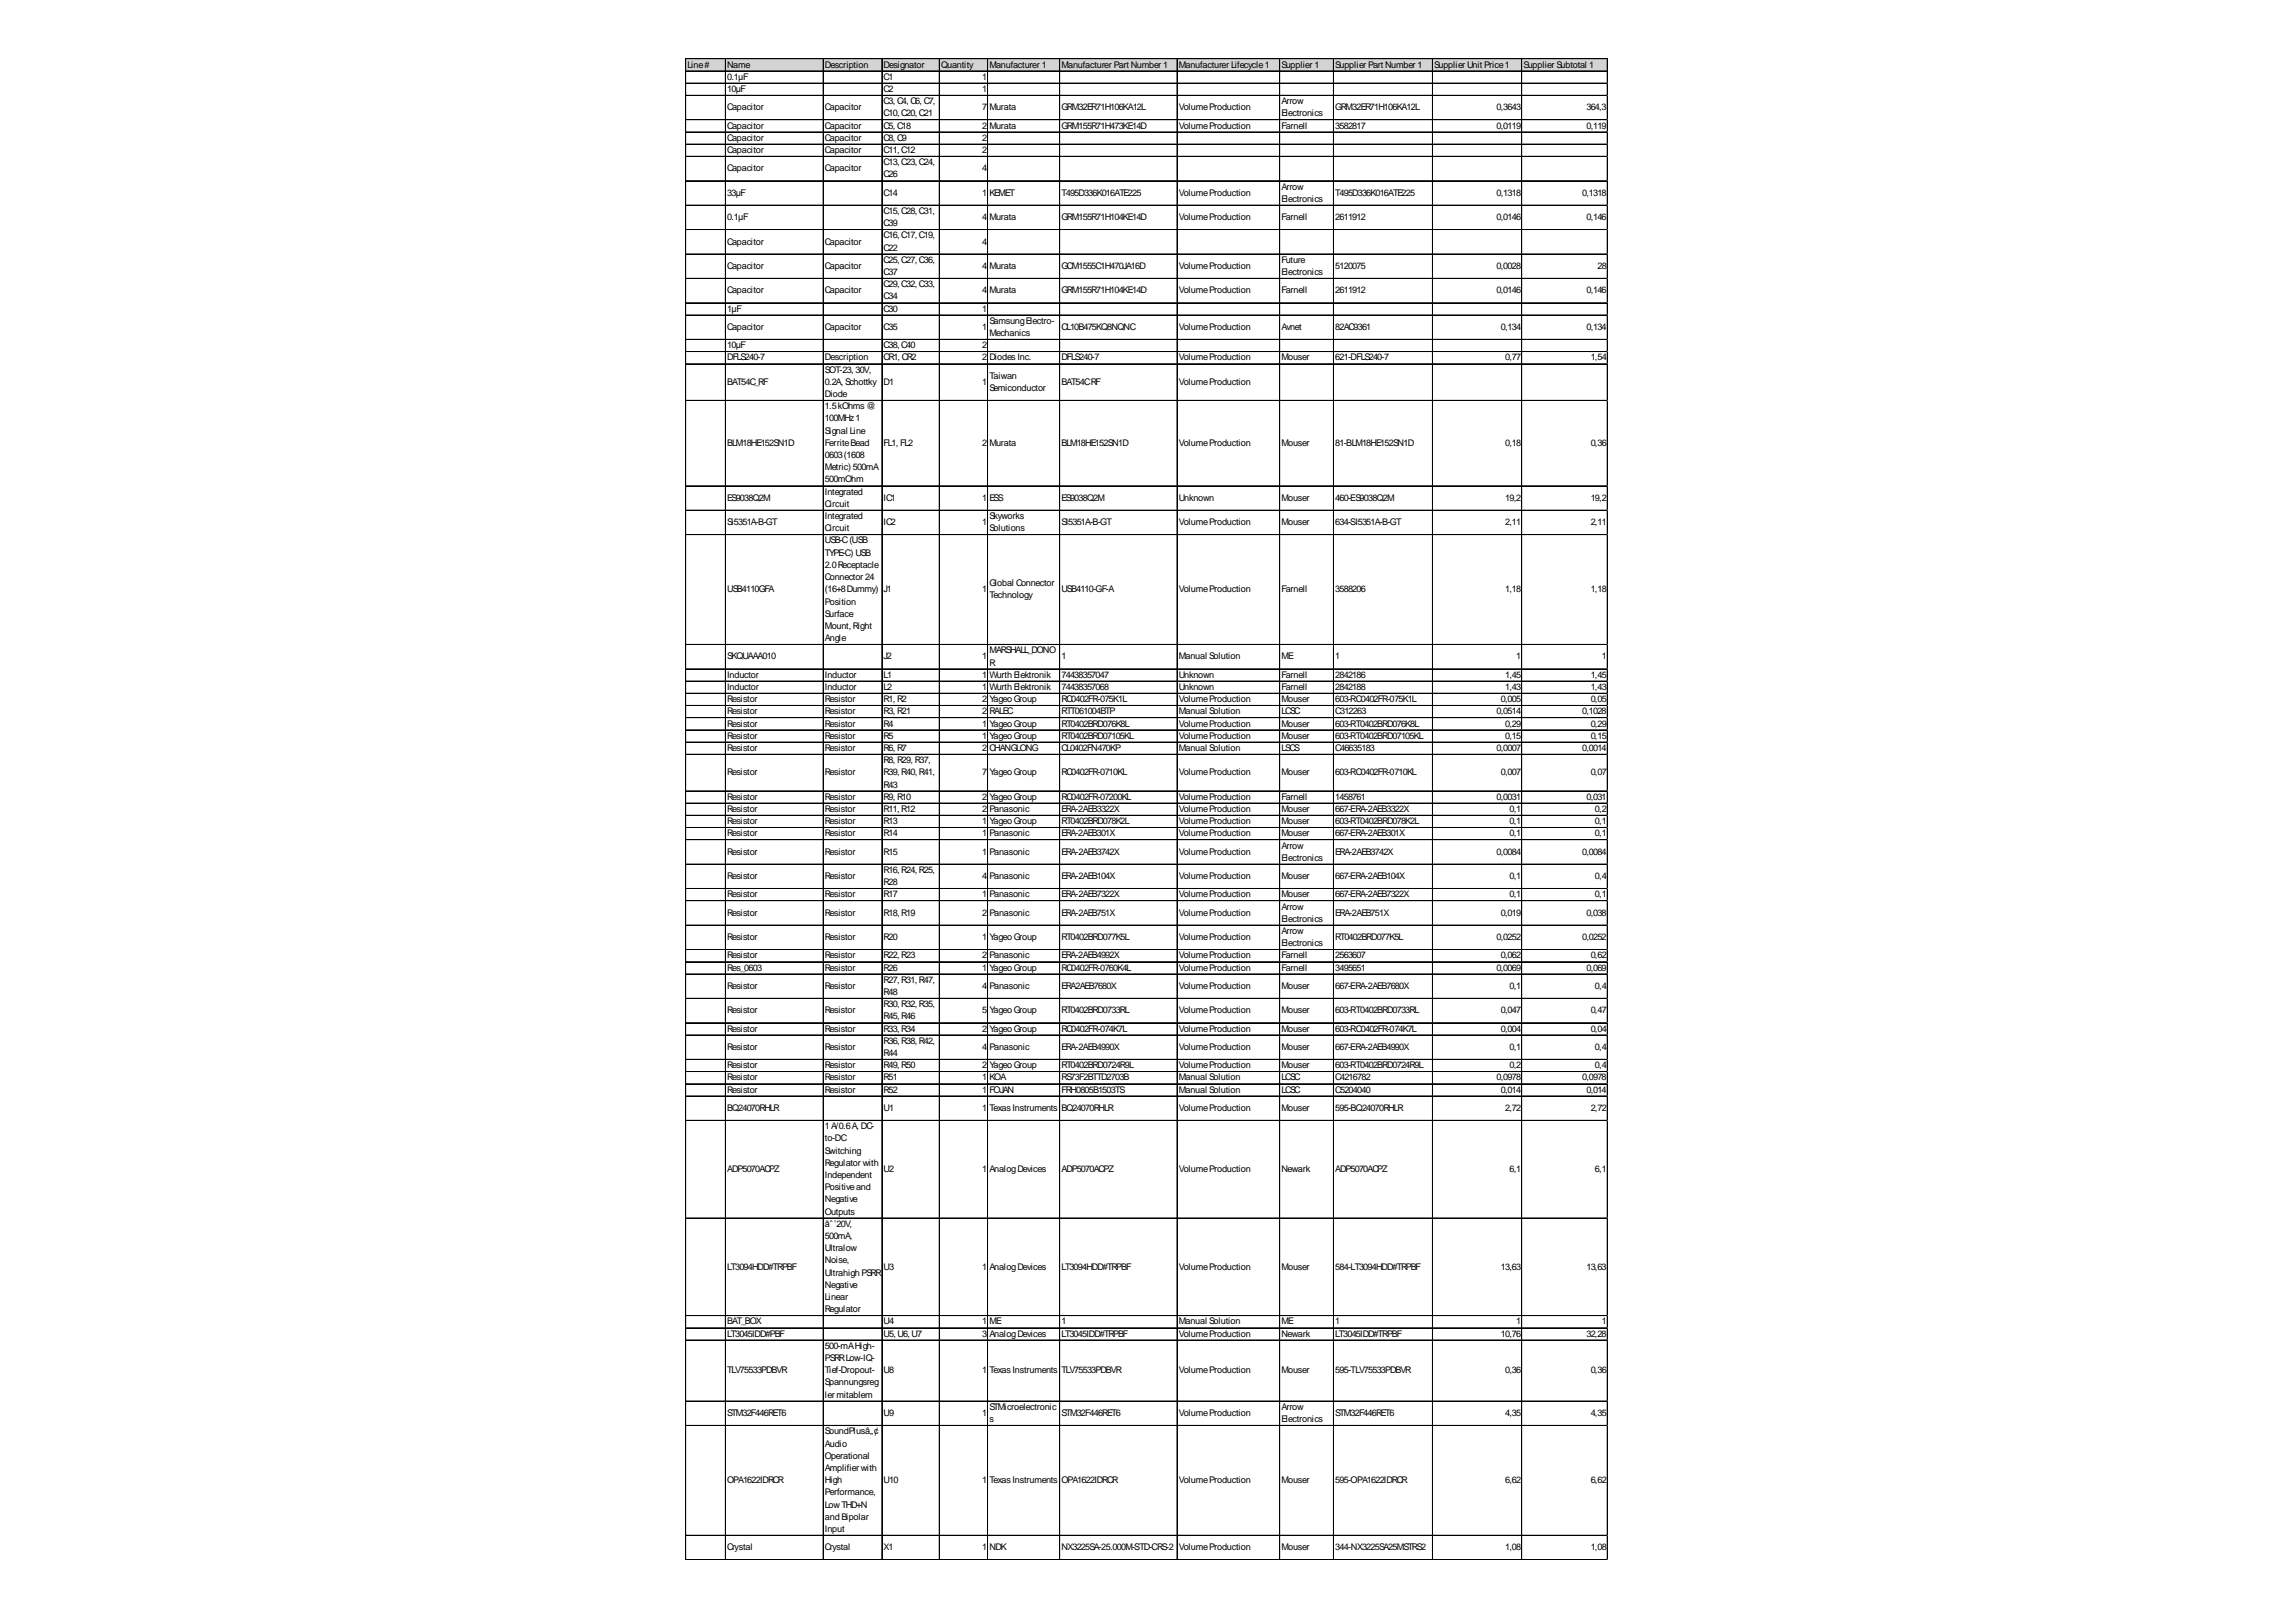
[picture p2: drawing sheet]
<svg xmlns="http://www.w3.org/2000/svg" width="297mm" height="210mm" viewBox="0 0 297 210" stroke-linecap="round" stroke-linejoin="round" font-family="sans-serif">
<defs><g id="words">
<g font-size="1.2">
<text x="88.9" y="8.7">Line#</text>
<text x="94.1" y="8.7">Name</text>
<text x="94.1" y="10.3">0.1μF</text>
<text x="94.1" y="11.9">10μF</text>
<text x="106.7" y="8.7">Description</text>
<text x="114.3" y="8.7">Designator</text>
<text x="114.3" y="10.3">C1</text>
<text x="114.3" y="11.9">C2</text>
<text x="121.8" y="8.7">Quantity</text>
<text x="127" y="10.3">1</text>
<text x="127" y="11.9">1</text>
<text x="128" y="8.7">Manufacturer 1</text>
<text x="137.3" y="8.7">Manufacturer Part Number 1</text>
<text x="152.5" y="8.7">Manufacturer Lifecycle1</text>
<text x="165.8" y="8.7">Supplier 1</text>
<text x="172.7" y="8.7">Supplier Part Number 1</text>
<text x="185.6" y="8.7">Supplier Unit Price1</text>
<text x="197.1" y="8.7">Supplier Subtotal 1</text>
<text x="94.1" y="14.3">Capacitor</text>
<text x="94.1" y="16.6">Capacitor</text>
<text x="106.7" y="14.3">Capacitor</text>
<text x="106.7" y="16.6">Capacitor</text>
<text x="114.3" y="13.5">C3, C4, C6, C7,</text>
<text x="114.3" y="15.1">C10, C20, C21</text>
<text x="114.3" y="16.6">C5, C18</text>
<text x="127" y="14.3">7</text>
<text x="127" y="16.6">2</text>
<text x="128" y="14.3">Murata</text>
<text x="128" y="16.6">Murata</text>
<text x="137.3" y="14.3">GRM32ER71H106KA12L</text>
<text x="137.3" y="16.6">GRM155R71H473KE14D</text>
<text x="152.5" y="14.3">VolumeProduction</text>
<text x="152.5" y="16.6">VolumeProduction</text>
<text x="165.8" y="13.5">Arrow</text>
<text x="165.8" y="15.1">Electronics</text>
<text x="165.8" y="16.6">Farnell</text>
<text x="172.7" y="14.3">GRM32ER71H106KA12L</text>
<text x="172.7" y="16.6">3582817</text>
<text x="193.6" y="14.3">0,3643</text>
<text x="193.6" y="16.6">0,0119</text>
<text x="205.2" y="14.3">364,3</text>
<text x="205.2" y="16.6">0,119</text>
<text x="94.1" y="18.2">Capacitor</text>
<text x="94.1" y="19.8">Capacitor</text>
<text x="94.1" y="22.2">Capacitor</text>
<text x="106.7" y="18.2">Capacitor</text>
<text x="106.7" y="19.8">Capacitor</text>
<text x="106.7" y="22.2">Capacitor</text>
<text x="114.3" y="18.2">C8, C9</text>
<text x="114.3" y="19.8">C11, C12</text>
<text x="114.3" y="21.4">C13, C23, C24,</text>
<text x="114.3" y="23">C26</text>
<text x="127" y="18.2">2</text>
<text x="127" y="19.8">2</text>
<text x="127" y="22.2">4</text>
<text x="94.1" y="25.3">33μF</text>
<text x="94.1" y="28.5">0.1μF</text>
<text x="114.3" y="25.3">C14</text>
<text x="114.3" y="27.7">C15, C28, C31,</text>
<text x="114.3" y="29.3">C39</text>
<text x="127" y="25.3">1</text>
<text x="127" y="28.5">4</text>
<text x="128" y="25.3">KEMET</text>
<text x="128" y="28.5">Murata</text>
<text x="137.3" y="25.3">T495D336K016ATE225</text>
<text x="137.3" y="28.5">GRM155R71H104KE14D</text>
<text x="152.5" y="25.3">VolumeProduction</text>
<text x="152.5" y="28.5">VolumeProduction</text>
<text x="165.8" y="24.5">Arrow</text>
<text x="165.8" y="26.1">Electronics</text>
<text x="165.8" y="28.5">Farnell</text>
<text x="172.7" y="25.3">T495D336K016ATE225</text>
<text x="172.7" y="28.5">2611912</text>
<text x="193.6" y="25.3">0,1318</text>
<text x="193.6" y="28.5">0,0146</text>
<text x="204.7" y="25.3">0,1318</text>
<text x="205.2" y="28.5">0,146</text>
<text x="94.1" y="31.6">Capacitor</text>
<text x="94.1" y="34.8">Capacitor</text>
<text x="106.7" y="31.6">Capacitor</text>
<text x="106.7" y="34.8">Capacitor</text>
<text x="114.3" y="30.9">C16, C17, C19,</text>
<text x="114.3" y="32.4">C22</text>
<text x="114.3" y="34">C25, C27, C36,</text>
<text x="114.3" y="35.6">C37</text>
<text x="127" y="31.6">4</text>
<text x="127" y="34.8">4</text>
<text x="128" y="34.8">Murata</text>
<text x="137.3" y="34.8">GCM1555C1H470JA16D</text>
<text x="152.5" y="34.8">VolumeProduction</text>
<text x="165.8" y="34">Future</text>
<text x="165.8" y="35.6">Electronics</text>
<text x="172.7" y="34.8">5120075</text>
<text x="193.6" y="34.8">0,0028</text>
<text x="206.7" y="34.8">28</text>
<text x="94.1" y="38">Capacitor</text>
<text x="94.1" y="40.3">1μF</text>
<text x="106.7" y="38">Capacitor</text>
<text x="114.3" y="37.2">C29, C32, C33,</text>
<text x="114.3" y="38.7">C34</text>
<text x="114.3" y="40.3">C30</text>
<text x="127" y="38">4</text>
<text x="127" y="40.3">1</text>
<text x="128" y="38">Murata</text>
<text x="128" y="41.9">SamsungElectro-</text>
<text x="137.3" y="38">GRM155R71H104KE14D</text>
<text x="152.5" y="38">VolumeProduction</text>
<text x="165.8" y="38">Farnell</text>
<text x="172.7" y="38">2611912</text>
<text x="193.6" y="38">0,0146</text>
<text x="205.2" y="38">0,146</text>
<text x="94.1" y="42.7">Capacitor</text>
<text x="94.1" y="45.1">10μF</text>
<text x="94.1" y="46.6">DFLS240-7</text>
<text x="106.7" y="42.7">Capacitor</text>
<text x="106.7" y="46.6">Description</text>
<text x="114.3" y="42.7">C35</text>
<text x="114.3" y="45.1">C38, C40</text>
<text x="114.3" y="46.6">CR1, CR2</text>
<text x="127" y="42.7">1</text>
<text x="127" y="45.1">2</text>
<text x="127" y="46.6">2</text>
<text x="128" y="43.5">Mechanics</text>
<text x="128" y="46.6">DiodesInc.</text>
<text x="137.3" y="42.7">CL10B475KQ8NQNC</text>
<text x="137.3" y="46.6">DFLS240-7</text>
<text x="152.5" y="42.7">VolumeProduction</text>
<text x="152.5" y="46.6">VolumeProduction</text>
<text x="165.8" y="42.7">Avnet</text>
<text x="165.8" y="46.6">Mouser</text>
<text x="172.7" y="42.7">82AC9361</text>
<text x="172.7" y="46.6">621-DFLS240-7</text>
<text x="194.2" y="42.7">0,134</text>
<text x="194.7" y="46.6">0,77</text>
<text x="205.2" y="42.7">0,134</text>
<text x="205.8" y="46.6">1,54</text>
<text x="94.1" y="49.8">BAT54C_RF</text>
<text x="106.7" y="48.2">SOT-23, 30V,</text>
<text x="106.7" y="49.8">0.2A, Schottky</text>
<text x="106.7" y="51.4">Diode</text>
<text x="106.7" y="53">1.5kOhms@</text>
<text x="114.3" y="49.8">D1</text>
<text x="127" y="49.8">1</text>
<text x="128" y="49">Taiwan</text>
<text x="128" y="50.6">Semiconductor</text>
<text x="137.3" y="49.8">BAT54CRF</text>
<text x="152.5" y="49.8">VolumeProduction</text>
<text x="94.1" y="57.7">BLM18HE152SN1D</text>
<text x="106.7" y="54.5">100MHz1</text>
<text x="106.7" y="56.1">Signal Line</text>
<text x="106.7" y="57.7">FerriteBead</text>
<text x="106.7" y="59.3">0603(1608</text>
<text x="114.3" y="57.7">FL1, FL2</text>
<text x="127" y="57.7">2</text>
<text x="128" y="57.7">Murata</text>
<text x="137.3" y="57.7">BLM18HE152SN1D</text>
<text x="152.5" y="57.7">VolumeProduction</text>
<text x="165.8" y="57.7">Mouser</text>
<text x="172.7" y="57.7">81-BLM18HE152SN1D</text>
<text x="194.7" y="57.7">0,18</text>
<text x="205.8" y="57.7">0,36</text>
<text x="94.1" y="64.8">ES9038Q2M</text>
<text x="106.7" y="60.9">Metric) 500mA</text>
<text x="106.7" y="62.4">500mOhm</text>
<text x="106.7" y="64">Integrated</text>
<text x="106.7" y="65.6">Circuit</text>
<text x="114.3" y="64.8">IC1</text>
<text x="127" y="64.8">1</text>
<text x="128" y="64.8">ESS</text>
<text x="137.3" y="64.8">ES9038Q2M</text>
<text x="152.5" y="64.8">Unknown</text>
<text x="165.8" y="64.8">Mouser</text>
<text x="172.7" y="64.8">460-ES9038Q2M</text>
<text x="194.7" y="64.8">19,2</text>
<text x="205.8" y="64.8">19,2</text>
<text x="94.1" y="68">Si5351A-B-GT</text>
<text x="106.7" y="67.2">Integrated</text>
<text x="106.7" y="68.8">Circuit</text>
<text x="106.7" y="70.3">USB-C(USB</text>
<text x="106.7" y="71.9">TYPE-C) USB</text>
<text x="114.3" y="68">IC2</text>
<text x="127" y="68">1</text>
<text x="128" y="67.2">Skyworks</text>
<text x="128" y="68.8">Solutions</text>
<text x="137.3" y="68">SI5351A-B-GT</text>
<text x="152.5" y="68">VolumeProduction</text>
<text x="165.8" y="68">Mouser</text>
<text x="172.7" y="68">634-SI5351A-B-GT</text>
<text x="194.7" y="68">2,11</text>
<text x="205.8" y="68">2,11</text>
<text x="94.1" y="76.6">USB4110GFA</text>
<text x="106.7" y="73.5">2.0Receptacle</text>
<text x="106.7" y="75.1">Connector 24</text>
<text x="106.7" y="76.6">(16+8Dummy)</text>
<text x="114.3" y="76.6">J1</text>
<text x="127" y="76.6">1</text>
<text x="128" y="75.9">Global Connector</text>
<text x="128" y="77.4">Technology</text>
<text x="137.3" y="76.6">USB4110-GF-A</text>
<text x="152.5" y="76.6">VolumeProduction</text>
<text x="165.8" y="76.6">Farnell</text>
<text x="172.7" y="76.6">3588206</text>
<text x="194.7" y="76.6">1,18</text>
<text x="205.8" y="76.6">1,18</text>
<text x="106.7" y="78.2">Position</text>
<text x="106.7" y="79.8">Surface</text>
<text x="106.7" y="81.4">Mount, Right</text>
<text x="106.7" y="83">Angle</text>
<text x="94.1" y="85.3">SKQUAAA010</text>
<text x="94.1" y="87.7">Inductor</text>
<text x="94.1" y="89.3">Inductor</text>
<text x="106.7" y="87.7">Inductor</text>
<text x="106.7" y="89.3">Inductor</text>
<text x="114.3" y="85.3">J2</text>
<text x="114.3" y="87.7">L1</text>
<text x="114.3" y="89.3">L2</text>
<text x="127" y="85.3">1</text>
<text x="127" y="87.7">1</text>
<text x="127" y="89.3">1</text>
<text x="128" y="84.5">MARSHALL_DONO</text>
<text x="128" y="86.1">R</text>
<text x="128" y="87.7">Wurth Elektronik</text>
<text x="128" y="89.3">Wurth Elektronik</text>
<text x="137.3" y="85.3">1</text>
<text x="137.3" y="87.7">74438357047</text>
<text x="137.3" y="89.3">74438357068</text>
<text x="152.5" y="85.3">Manual Solution</text>
<text x="152.5" y="87.7">Unknown</text>
<text x="152.5" y="89.3">Unknown</text>
<text x="165.8" y="85.3">ME</text>
<text x="165.8" y="87.7">Farnell</text>
<text x="165.8" y="89.3">Farnell</text>
<text x="172.7" y="85.3">1</text>
<text x="172.7" y="87.7">2842186</text>
<text x="172.7" y="89.3">2842188</text>
<text x="194.7" y="87.7">1,45</text>
<text x="194.7" y="89.3">1,43</text>
<text x="196.1" y="85.3">1</text>
<text x="205.8" y="87.7">1,45</text>
<text x="205.8" y="89.3">1,43</text>
<text x="207.2" y="85.3">1</text>
<text x="94.1" y="90.9">Resistor</text>
<text x="94.1" y="92.4">Resistor</text>
<text x="94.1" y="94">Resistor</text>
<text x="94.1" y="95.6">Resistor</text>
<text x="106.7" y="90.9">Resistor</text>
<text x="106.7" y="92.4">Resistor</text>
<text x="106.7" y="94">Resistor</text>
<text x="106.7" y="95.6">Resistor</text>
<text x="114.3" y="90.9">R1, R2</text>
<text x="114.3" y="92.4">R3, R21</text>
<text x="114.3" y="94">R4</text>
<text x="114.3" y="95.6">R5</text>
<text x="127" y="90.9">2</text>
<text x="127" y="92.4">2</text>
<text x="127" y="94">1</text>
<text x="127" y="95.6">1</text>
<text x="128" y="90.9">Yageo Group</text>
<text x="128" y="92.4">RALEC</text>
<text x="128" y="94">Yageo Group</text>
<text x="128" y="95.6">Yageo Group</text>
<text x="137.3" y="90.9">RC0402FR-075K1L</text>
<text x="137.3" y="92.4">RTT061004BTP</text>
<text x="137.3" y="94">RT0402BRD076K8L</text>
<text x="137.3" y="95.6">RT0402BRD07105KL</text>
<text x="152.5" y="90.9">VolumeProduction</text>
<text x="152.5" y="92.4">Manual Solution</text>
<text x="152.5" y="94">VolumeProduction</text>
<text x="152.5" y="95.6">VolumeProduction</text>
<text x="165.8" y="90.9">Mouser</text>
<text x="165.8" y="92.4">LCSC</text>
<text x="165.8" y="94">Mouser</text>
<text x="165.8" y="95.6">Mouser</text>
<text x="172.7" y="90.9">603-RC0402FR-075K1L</text>
<text x="172.7" y="92.4">C312263</text>
<text x="172.7" y="94">603-RT0402BRD076K8L</text>
<text x="172.7" y="95.6">603-RT0402BRD07105KL</text>
<text x="193.6" y="92.4">0,0514</text>
<text x="194.2" y="90.9">0,005</text>
<text x="194.7" y="94">0,29</text>
<text x="194.7" y="95.6">0,15</text>
<text x="204.7" y="92.4">0,1028</text>
<text x="205.8" y="90.9">0,05</text>
<text x="205.8" y="94">0,29</text>
<text x="205.8" y="95.6">0,15</text>
<text x="94.1" y="97.2">Resistor</text>
<text x="94.1" y="100.3">Resistor</text>
<text x="106.7" y="97.2">Resistor</text>
<text x="106.7" y="100.3">Resistor</text>
<text x="114.3" y="97.2">R6, R7</text>
<text x="114.3" y="98.8">R8, R29, R37,</text>
<text x="114.3" y="100.3">R39, R40, R41,</text>
<text x="114.3" y="101.9">R43</text>
<text x="127" y="97.2">2</text>
<text x="127" y="100.3">7</text>
<text x="128" y="97.2">CHANGLONG</text>
<text x="128" y="100.3">Yageo Group</text>
<text x="137.3" y="97.2">CL0402FN470KP</text>
<text x="137.3" y="100.3">RC0402FR-0710KL</text>
<text x="152.5" y="97.2">Manual Solution</text>
<text x="152.5" y="100.3">VolumeProduction</text>
<text x="165.8" y="97.2">LSCS</text>
<text x="165.8" y="100.3">Mouser</text>
<text x="172.7" y="97.2">C46635183</text>
<text x="172.7" y="100.3">603-RC0402FR-0710KL</text>
<text x="193.6" y="97.2">0,0007</text>
<text x="194.2" y="100.3">0,007</text>
<text x="204.7" y="97.2">0,0014</text>
<text x="205.8" y="100.3">0,07</text>
<text x="94.1" y="103.5">Resistor</text>
<text x="94.1" y="105.1">Resistor</text>
<text x="94.1" y="106.7">Resistor</text>
<text x="106.7" y="103.5">Resistor</text>
<text x="106.7" y="105.1">Resistor</text>
<text x="106.7" y="106.7">Resistor</text>
<text x="114.3" y="103.5">R9, R10</text>
<text x="114.3" y="105.1">R11, R12</text>
<text x="114.3" y="106.7">R13</text>
<text x="127" y="103.5">2</text>
<text x="127" y="105.1">2</text>
<text x="127" y="106.7">1</text>
<text x="128" y="103.5">Yageo Group</text>
<text x="128" y="105.1">Panasonic</text>
<text x="128" y="106.7">Yageo Group</text>
<text x="137.3" y="103.5">RC0402FR-07200KL</text>
<text x="137.3" y="105.1">ERA-2AEB3322X</text>
<text x="137.3" y="106.7">RT0402BRD078K2L</text>
<text x="152.5" y="103.5">VolumeProduction</text>
<text x="152.5" y="105.1">VolumeProduction</text>
<text x="152.5" y="106.7">VolumeProduction</text>
<text x="165.8" y="103.5">Farnell</text>
<text x="165.8" y="105.1">Mouser</text>
<text x="165.8" y="106.7">Mouser</text>
<text x="172.7" y="103.5">1458761</text>
<text x="172.7" y="105.1">667-ERA-2AEB3322X</text>
<text x="172.7" y="106.7">603-RT0402BRD078K2L</text>
<text x="193.6" y="103.5">0,0031</text>
<text x="195.3" y="105.1">0,1</text>
<text x="195.3" y="106.7">0,1</text>
<text x="205.2" y="103.5">0,031</text>
<text x="206.3" y="105.1">0,2</text>
<text x="206.3" y="106.7">0,1</text>
<text x="94.1" y="108.2">Resistor</text>
<text x="94.1" y="110.6">Resistor</text>
<text x="94.1" y="113.8">Resistor</text>
<text x="106.7" y="108.2">Resistor</text>
<text x="106.7" y="110.6">Resistor</text>
<text x="106.7" y="113.8">Resistor</text>
<text x="114.3" y="108.2">R14</text>
<text x="114.3" y="110.6">R15</text>
<text x="114.3" y="113">R16, R24, R25,</text>
<text x="127" y="108.2">1</text>
<text x="127" y="110.6">1</text>
<text x="127" y="113.8">4</text>
<text x="128" y="108.2">Panasonic</text>
<text x="128" y="110.6">Panasonic</text>
<text x="128" y="113.8">Panasonic</text>
<text x="137.3" y="108.2">ERA-2AEB301X</text>
<text x="137.3" y="110.6">ERA-2AEB3742X</text>
<text x="137.3" y="113.8">ERA-2AEB104X</text>
<text x="152.5" y="108.2">VolumeProduction</text>
<text x="152.5" y="110.6">VolumeProduction</text>
<text x="152.5" y="113.8">VolumeProduction</text>
<text x="165.8" y="108.2">Mouser</text>
<text x="165.8" y="109.8">Arrow</text>
<text x="165.8" y="111.4">Electronics</text>
<text x="165.8" y="113.8">Mouser</text>
<text x="172.7" y="108.2">667-ERA-2AEB301X</text>
<text x="172.7" y="110.6">ERA-2AEB3742X</text>
<text x="172.7" y="113.8">667-ERA-2AEB104X</text>
<text x="193.6" y="110.6">0,0084</text>
<text x="195.3" y="108.2">0,1</text>
<text x="195.3" y="113.8">0,1</text>
<text x="204.7" y="110.6">0,0084</text>
<text x="206.3" y="108.2">0,1</text>
<text x="206.3" y="113.8">0,4</text>
<text x="94.1" y="116.1">Resistor</text>
<text x="94.1" y="118.5">Resistor</text>
<text x="106.7" y="116.1">Resistor</text>
<text x="106.7" y="118.5">Resistor</text>
<text x="114.3" y="114.5">R28</text>
<text x="114.3" y="116.1">R17</text>
<text x="114.3" y="118.5">R18, R19</text>
<text x="127" y="116.1">1</text>
<text x="127" y="118.5">2</text>
<text x="128" y="116.1">Panasonic</text>
<text x="128" y="118.5">Panasonic</text>
<text x="137.3" y="116.1">ERA-2AEB7322X</text>
<text x="137.3" y="118.5">ERA-2AEB751X</text>
<text x="152.5" y="116.1">VolumeProduction</text>
<text x="152.5" y="118.5">VolumeProduction</text>
<text x="165.8" y="116.1">Mouser</text>
<text x="165.8" y="117.7">Arrow</text>
<text x="165.8" y="119.3">Electronics</text>
<text x="172.7" y="116.1">667-ERA-2AEB7322X</text>
<text x="172.7" y="118.5">ERA-2AEB751X</text>
<text x="194.2" y="118.5">0,019</text>
<text x="195.3" y="116.1">0,1</text>
<text x="205.2" y="118.5">0,038</text>
<text x="206.3" y="116.1">0,1</text>
<text x="94.1" y="121.7">Resistor</text>
<text x="94.1" y="124">Resistor</text>
<text x="94.1" y="125.6">Res_0603</text>
<text x="106.7" y="121.7">Resistor</text>
<text x="106.7" y="124">Resistor</text>
<text x="106.7" y="125.6">Resistor</text>
<text x="114.3" y="121.7">R20</text>
<text x="114.3" y="124">R22, R23</text>
<text x="114.3" y="125.6">R26</text>
<text x="127" y="121.7">1</text>
<text x="127" y="124">2</text>
<text x="127" y="125.6">1</text>
<text x="128" y="121.7">Yageo Group</text>
<text x="128" y="124">Panasonic</text>
<text x="128" y="125.6">Yageo Group</text>
<text x="137.3" y="121.7">RT0402BRD077K5L</text>
<text x="137.3" y="124">ERA-2AEB4992X</text>
<text x="137.3" y="125.6">RC0402FR-0760K4L</text>
<text x="152.5" y="121.7">VolumeProduction</text>
<text x="152.5" y="124">VolumeProduction</text>
<text x="152.5" y="125.6">VolumeProduction</text>
<text x="165.8" y="120.9">Arrow</text>
<text x="165.8" y="122.4">Electronics</text>
<text x="165.8" y="124">Farnell</text>
<text x="165.8" y="125.6">Farnell</text>
<text x="172.7" y="121.7">RT0402BRD077K5L</text>
<text x="172.7" y="124">2563607</text>
<text x="172.7" y="125.6">3495651</text>
<text x="193.6" y="121.7">0,0252</text>
<text x="193.6" y="125.6">0,0069</text>
<text x="194.2" y="124">0,062</text>
<text x="204.7" y="121.7">0,0252</text>
<text x="205.2" y="125.6">0,069</text>
<text x="205.8" y="124">0,62</text>
<text x="94.1" y="128">Resistor</text>
<text x="94.1" y="131.1">Resistor</text>
<text x="106.7" y="128">Resistor</text>
<text x="106.7" y="131.1">Resistor</text>
<text x="114.3" y="127.2">R27, R31, R47,</text>
<text x="114.3" y="128.8">R48</text>
<text x="114.3" y="130.3">R30, R32, R35,</text>
<text x="114.3" y="131.9">R45, R46</text>
<text x="127" y="128">4</text>
<text x="127" y="131.1">5</text>
<text x="128" y="128">Panasonic</text>
<text x="128" y="131.1">Yageo Group</text>
<text x="137.3" y="128">ERA2AEB7680X</text>
<text x="137.3" y="131.1">RT0402BRD0733RL</text>
<text x="152.5" y="128">VolumeProduction</text>
<text x="152.5" y="131.1">VolumeProduction</text>
<text x="165.8" y="128">Mouser</text>
<text x="165.8" y="131.1">Mouser</text>
<text x="172.7" y="128">667-ERA-2AEB7680X</text>
<text x="172.7" y="131.1">603-RT0402BRD0733RL</text>
<text x="194.2" y="131.1">0,047</text>
<text x="195.3" y="128">0,1</text>
<text x="205.8" y="131.1">0,47</text>
<text x="206.3" y="128">0,4</text>
<text x="94.1" y="133.5">Resistor</text>
<text x="94.1" y="135.9">Resistor</text>
<text x="106.7" y="133.5">Resistor</text>
<text x="106.7" y="135.9">Resistor</text>
<text x="114.3" y="133.5">R33, R34</text>
<text x="114.3" y="135.1">R36, R38, R42,</text>
<text x="114.3" y="136.7">R44</text>
<text x="127" y="133.5">2</text>
<text x="127" y="135.9">4</text>
<text x="128" y="133.5">Yageo Group</text>
<text x="128" y="135.9">Panasonic</text>
<text x="137.3" y="133.5">RC0402FR-074K7L</text>
<text x="137.3" y="135.9">ERA-2AEB4990X</text>
<text x="152.5" y="133.5">VolumeProduction</text>
<text x="152.5" y="135.9">VolumeProduction</text>
<text x="165.8" y="133.5">Mouser</text>
<text x="165.8" y="135.9">Mouser</text>
<text x="172.7" y="133.5">603-RC0402FR-074K7L</text>
<text x="172.7" y="135.9">667-ERA-2AEB4990X</text>
<text x="194.2" y="133.5">0,004</text>
<text x="195.3" y="135.9">0,1</text>
<text x="205.8" y="133.5">0,04</text>
<text x="206.3" y="135.9">0,4</text>
<text x="94.1" y="138.2">Resistor</text>
<text x="94.1" y="139.8">Resistor</text>
<text x="94.1" y="141.4">Resistor</text>
<text x="94.1" y="143.8">BQ24070RHLR</text>
<text x="106.7" y="138.2">Resistor</text>
<text x="106.7" y="139.8">Resistor</text>
<text x="106.7" y="141.4">Resistor</text>
<text x="114.3" y="138.2">R49, R50</text>
<text x="114.3" y="139.8">R51</text>
<text x="114.3" y="141.4">R52</text>
<text x="114.3" y="143.8">U1</text>
<text x="127" y="138.2">2</text>
<text x="127" y="139.8">1</text>
<text x="127" y="141.4">1</text>
<text x="127" y="143.8">1</text>
<text x="128" y="138.2">Yageo Group</text>
<text x="128" y="139.8">KOA</text>
<text x="128" y="141.4">FOJAN</text>
<text x="128" y="143.8">TexasInstruments</text>
<text x="137.3" y="138.2">RT0402BRD0724R9L</text>
<text x="137.3" y="139.8">RS73F2BTTD2703B</text>
<text x="137.3" y="141.4">FRH0805B1503TS</text>
<text x="137.3" y="143.8">BQ24070RHLR</text>
<text x="152.5" y="138.2">VolumeProduction</text>
<text x="152.5" y="139.8">Manual Solution</text>
<text x="152.5" y="141.4">Manual Solution</text>
<text x="152.5" y="143.8">VolumeProduction</text>
<text x="165.8" y="138.2">Mouser</text>
<text x="165.8" y="139.8">LCSC</text>
<text x="165.8" y="141.4">LCSC</text>
<text x="165.8" y="143.8">Mouser</text>
<text x="172.7" y="138.2">603-RT0402BRD0724R9L</text>
<text x="172.7" y="139.8">C4216782</text>
<text x="172.7" y="141.4">C5204040</text>
<text x="172.7" y="143.8">595-BQ24070RHLR</text>
<text x="193.6" y="139.8">0,0978</text>
<text x="194.2" y="141.4">0,014</text>
<text x="194.7" y="143.8">2,72</text>
<text x="195.3" y="138.2">0,2</text>
<text x="204.7" y="139.8">0,0978</text>
<text x="205.2" y="141.4">0,014</text>
<text x="205.8" y="143.8">2,72</text>
<text x="206.3" y="138.2">0,4</text>
<text x="106.7" y="146.1">1A/0.6A, DC-</text>
<text x="106.7" y="147.7">to-DC</text>
<text x="106.7" y="149.3">Switching</text>
<text x="94.1" y="151.7">ADP5070ACPZ</text>
<text x="106.7" y="150.9">Regulator with</text>
<text x="106.7" y="152.5">Independent</text>
<text x="106.7" y="154">Positiveand</text>
<text x="106.7" y="155.6">Negative</text>
<text x="114.3" y="151.7">U2</text>
<text x="127" y="151.7">1</text>
<text x="128" y="151.7">AnalogDevices</text>
<text x="137.3" y="151.7">ADP5070ACPZ</text>
<text x="152.5" y="151.7">VolumeProduction</text>
<text x="165.8" y="151.7">Newark</text>
<text x="172.7" y="151.7">ADP5070ACPZ</text>
<text x="195.3" y="151.7">6,1</text>
<text x="206.3" y="151.7">6,1</text>
<text x="106.7" y="157.2">Outputs</text>
<text x="106.7" y="158.8">âˆ’20V,</text>
<text x="106.7" y="160.3">500mA,</text>
<text x="106.7" y="161.9">Ultralow</text>
<text x="94.1" y="164.3">LT3094HDD#TRPBF</text>
<text x="106.7" y="163.5">Noise,</text>
<text x="106.7" y="165.1">Ultrahigh PSRR</text>
<text x="106.7" y="166.7">Negative</text>
<text x="114.3" y="164.3">U3</text>
<text x="127" y="164.3">1</text>
<text x="128" y="164.3">AnalogDevices</text>
<text x="137.3" y="164.3">LT3094HDD#TRPBF</text>
<text x="152.5" y="164.3">VolumeProduction</text>
<text x="165.8" y="164.3">Mouser</text>
<text x="172.7" y="164.3">584-LT3094HDD#TRPBF</text>
<text x="194.2" y="164.3">13,63</text>
<text x="205.2" y="164.3">13,63</text>
<text x="94.1" y="171.4">BAT_BOX</text>
<text x="94.1" y="173">LT3045IDD#PBF</text>
<text x="106.7" y="168.2">Linear</text>
<text x="106.7" y="169.8">Regulator</text>
<text x="114.3" y="171.4">U4</text>
<text x="114.3" y="173">U5, U6, U7</text>
<text x="127" y="171.4">1</text>
<text x="127" y="173">3</text>
<text x="128" y="171.4">ME</text>
<text x="128" y="173">AnalogDevices</text>
<text x="137.3" y="171.4">1</text>
<text x="137.3" y="173">LT3045IDD#TRPBF</text>
<text x="152.5" y="171.4">Manual Solution</text>
<text x="152.5" y="173">VolumeProduction</text>
<text x="165.8" y="171.4">ME</text>
<text x="165.8" y="173">Newark</text>
<text x="172.7" y="171.4">1</text>
<text x="172.7" y="173">LT3045IDD#TRPBF</text>
<text x="194.2" y="173">10,76</text>
<text x="196.1" y="171.4">1</text>
<text x="205.2" y="173">32,28</text>
<text x="207.2" y="171.4">1</text>
<text x="94.1" y="177.7">TLV75533PDBVR</text>
<text x="106.7" y="174.6">500-mAHigh-</text>
<text x="106.7" y="176.1">PSRRLow-IQ-</text>
<text x="106.7" y="177.7">Tief-Dropout-</text>
<text x="106.7" y="179.3">Spannungsreg</text>
<text x="114.3" y="177.7">U8</text>
<text x="127" y="177.7">1</text>
<text x="128" y="177.7">TexasInstruments</text>
<text x="137.3" y="177.7">TLV75533PDBVR</text>
<text x="152.5" y="177.7">VolumeProduction</text>
<text x="165.8" y="177.7">Mouser</text>
<text x="172.7" y="177.7">595-TLV75533PDBVR</text>
<text x="194.7" y="177.7">0,36</text>
<text x="205.8" y="177.7">0,36</text>
<text x="94.1" y="183.2">STM32F446RET6</text>
<text x="106.7" y="180.9">ler mitablem</text>
<text x="106.7" y="185.6">SoundPlusâ„¢</text>
<text x="114.3" y="183.2">U9</text>
<text x="127" y="183.2">1</text>
<text x="128" y="182.5">STMicroelectronic</text>
<text x="128" y="184">s</text>
<text x="137.3" y="183.2">STM32F446RET6</text>
<text x="152.5" y="183.2">VolumeProduction</text>
<text x="165.8" y="182.5">Arrow</text>
<text x="165.8" y="184">Electronics</text>
<text x="172.7" y="183.2">STM32F446RET6</text>
<text x="194.7" y="183.2">4,35</text>
<text x="205.8" y="183.2">4,35</text>
<text x="94.1" y="191.9">OPA1622IDRCR</text>
<text x="106.7" y="187.2">Audio</text>
<text x="106.7" y="188.8">Operational</text>
<text x="106.7" y="190.4">Amplifier with</text>
<text x="106.7" y="191.9">High</text>
<text x="114.3" y="191.9">U10</text>
<text x="127" y="191.9">1</text>
<text x="128" y="191.9">TexasInstruments</text>
<text x="137.3" y="191.9">OPA1622IDRCR</text>
<text x="152.5" y="191.9">VolumeProduction</text>
<text x="165.8" y="191.9">Mouser</text>
<text x="172.7" y="191.9">595-OPA1622IDRCR</text>
<text x="194.7" y="191.9">6,62</text>
<text x="205.8" y="191.9">6,62</text>
<text x="106.7" y="193.5">Performance,</text>
<text x="106.7" y="195.1">LowTHD+N</text>
<text x="106.7" y="196.7">and Bipolar</text>
<text x="94.1" y="200.6">Crystal</text>
<text x="106.7" y="198.2">Input</text>
<text x="106.7" y="200.6">Crystal</text>
<text x="114.3" y="200.6">X1</text>
<text x="127" y="200.6">1</text>
<text x="128" y="200.6">NDK</text>
<text x="137.3" y="200.6">NX3225SA-25.000M-STD-CRS-2</text>
<text x="152.5" y="200.6">VolumeProduction</text>
<text x="165.8" y="200.6">Mouser</text>
<text x="172.7" y="200.6">344-NX3225SA25MSTRS2</text>
<text x="194.7" y="200.6">1,08</text>
<text x="205.8" y="200.6">1,08</text>
</g>
</g></defs>
<path d="M88.7 7.6h119.4v1.7h-119.4z" fill="#d3d3d3"/>
<g fill="none" stroke="#000" stroke-width=".13">
<path d="M88.7 7.6v194.3M88.8 7.6h119.2M88.8 9.2h119.2M88.8 10.8h119.2M88.8 12.3h119.2M88.8 12.4h119.2M88.8 15.5h119.2M88.8 17.1h119.2M88.8 18.6h119.2M88.8 18.7h119.2M93.8 7.7v194.2M93.9 7.7v194.2"/>
<path d="M106.5 7.7v194.2M114.1 7.7v194.2M121.5 7.7v194.2M121.6 7.7v194.2M127.8 7.7v194.2M137.1 7.7v194.2M152.3 7.7v194.2M165.6 7.7v194.2M172.5 7.7v194.2M185.3 7.7v194.2M185.4 7.7v194.2M196.9 7.7v194.2"/>
<path d="M207.9 7.7v194.2M208 7.7v194.2M88.8 20.2h119.2M88.8 20.3h119.2M88.8 23.4h119.2M88.8 26.5h119.2M88.8 26.6h119.2M88.8 29.7h119.2M88.8 32.9h119.2M88.8 36h119.2M88.8 36.1h119.2M88.8 39.2h119.2"/>
<path d="M88.8 40.8h119.2M88.8 43.9h119.2M88.8 44h119.2M88.8 45.5h119.2M88.8 47.1h119.2M88.8 51.8h119.2M88.8 51.9h119.2M88.8 62.9h119.2M88.8 66h119.2M88.8 66.1h119.2M88.8 69.2h119.2M88.8 83.4h119.2"/>
<path d="M88.8 86.6h119.2M88.8 88.1h119.2M88.8 88.2h119.2M88.8 89.7h119.2M88.8 89.8h119.2M88.8 91.3h119.2M88.8 92.9h119.2M88.8 94.4h119.2M88.8 94.5h119.2M88.8 96h119.2M88.8 96.1h119.2M88.8 97.6h119.2"/>
<path d="M88.8 102.3h119.2M88.8 102.4h119.2M88.8 103.9h119.2M88.8 104h119.2M88.8 105.5h119.2M88.8 107.1h119.2M88.8 108.7h119.2M88.8 111.8h119.2M88.8 111.9h119.2M88.8 115h119.2M88.8 116.6h119.2M88.8 119.7h119.2"/>
<path d="M88.8 119.8h119.2M88.8 122.9h119.2M88.8 124.5h119.2M88.8 126h119.2M88.8 126.1h119.2M88.8 129.2h119.2M88.8 132.3h119.2M88.8 132.4h119.2M88.8 133.9h119.2M88.8 134h119.2M88.8 137.1h119.2M88.8 138.7h119.2"/>
<path d="M88.8 140.2h119.2M88.8 140.3h119.2M88.8 141.8h119.2M88.8 141.9h119.2M88.8 145h119.2M88.8 157.6h119.2M88.8 157.7h119.2M88.8 170.2h119.2M88.8 170.3h119.2M88.8 171.8h119.2M88.8 171.9h119.2M88.8 173.4h119.2"/>
<path d="M88.8 181.3h119.2M88.8 184.5h119.2M88.8 198.7h119.2M88.8 201.8h119.2M88.8 201.9h119.2"/>
</g>
<path d="M88.7 201.9h.1" fill="none" stroke="#e0e0e0" stroke-width=".13"/>
<path d="M88.7 201.9h.1z" fill="#e0e0e0"/>
<path d="M93.8 201.9h.1" fill="none" stroke="#e0e0e0" stroke-width=".13"/>
<path d="M93.8 201.9h.1z" fill="#e0e0e0"/>
<path d="M106.5 201.9h.1" fill="none" stroke="#e0e0e0" stroke-width=".13"/>
<path d="M106.5 201.9h.1z" fill="#e0e0e0"/>
<path d="M114.1 201.9h.1" fill="none" stroke="#e0e0e0" stroke-width=".13"/>
<path d="M114.1 201.9h.1z" fill="#e0e0e0"/>
<path d="M121.5 201.9h.1" fill="none" stroke="#e0e0e0" stroke-width=".13"/>
<path d="M121.5 201.9h.1z" fill="#e0e0e0"/>
<path d="M127.8 201.9h.1" fill="none" stroke="#e0e0e0" stroke-width=".13"/>
<path d="M137.1 201.9h.1" fill="none" stroke="#e0e0e0" stroke-width=".13"/>
<path d="M137.1 201.9h.1z" fill="#e0e0e0"/>
<path d="M152.3 201.9h.1" fill="none" stroke="#e0e0e0" stroke-width=".13"/>
<path d="M165.6 201.9h.1" fill="none" stroke="#e0e0e0" stroke-width=".13"/>
<path d="M172.5 201.9h.1" fill="none" stroke="#e0e0e0" stroke-width=".13"/>
<path d="M172.5 201.9h.1z" fill="#e0e0e0"/>
<path d="M185.3 201.9h.1" fill="none" stroke="#e0e0e0" stroke-width=".13"/>
<path d="M185.3 201.9h.1z" fill="#e0e0e0"/>
<path d="M196.9 201.9h.1" fill="none" stroke="#e0e0e0" stroke-width=".13"/>
<path d="M207.9 201.9h.1" fill="none" stroke="#e0e0e0" stroke-width=".13"/>
<path d="M207.9 201.9h.1z" fill="#e0e0e0"/>
<path d="M208 10.8h.1" fill="none" stroke="#e0e0e0" stroke-width=".13"/>
<path d="M208 10.8h.1z" fill="#e0e0e0"/>
<path d="M208 12.3h.1" fill="none" stroke="#e0e0e0" stroke-width=".13"/>
<path d="M208 12.3l.1 .1z" fill="#e0e0e0"/>
<path d="M208 15.5h.1" fill="none" stroke="#e0e0e0" stroke-width=".13"/>
<path d="M208 15.5l.1 .1z" fill="#e0e0e0"/>
<path d="M208 17.1h.1" fill="none" stroke="#e0e0e0" stroke-width=".13"/>
<path d="M208 17.1h.1z" fill="#e0e0e0"/>
<path d="M208 18.6h.1" fill="none" stroke="#e0e0e0" stroke-width=".13"/>
<path d="M208 18.6l.1 .1z" fill="#e0e0e0"/>
<path d="M208 20.2h.1" fill="none" stroke="#e0e0e0" stroke-width=".13"/>
<path d="M208 20.2l.1 .1z" fill="#e0e0e0"/>
<path d="M208 23.4h.1" fill="none" stroke="#e0e0e0" stroke-width=".13"/>
<path d="M208 23.4l.1 .1z" fill="#e0e0e0"/>
<path d="M208 26.5h.1" fill="none" stroke="#e0e0e0" stroke-width=".13"/>
<path d="M208 26.5l.1 .1z" fill="#e0e0e0"/>
<path d="M208 29.7h.1" fill="none" stroke="#e0e0e0" stroke-width=".13"/>
<path d="M208 29.7l.1 .1z" fill="#e0e0e0"/>
<path d="M208 32.9h.1" fill="none" stroke="#e0e0e0" stroke-width=".13"/>
<path d="M208 32.9h.1z" fill="#e0e0e0"/>
<path d="M208 36h.1" fill="none" stroke="#e0e0e0" stroke-width=".13"/>
<path d="M208 36l.1 .1z" fill="#e0e0e0"/>
<path d="M208 39.2h.1" fill="none" stroke="#e0e0e0" stroke-width=".13"/>
<path d="M208 39.2l.1 .1z" fill="#e0e0e0"/>
<path d="M208 40.8h.1" fill="none" stroke="#e0e0e0" stroke-width=".13"/>
<path d="M208 40.8h.1z" fill="#e0e0e0"/>
<path d="M208 43.9h.1" fill="none" stroke="#e0e0e0" stroke-width=".13"/>
<path d="M208 43.9l.1 .1z" fill="#e0e0e0"/>
<path d="M208 45.5h.1" fill="none" stroke="#e0e0e0" stroke-width=".13"/>
<path d="M208 45.5l.1 .1z" fill="#e0e0e0"/>
<path d="M208 47.1h.1" fill="none" stroke="#e0e0e0" stroke-width=".13"/>
<path d="M208 47.1l.1 .1z" fill="#e0e0e0"/>
<path d="M208 51.8h.1" fill="none" stroke="#e0e0e0" stroke-width=".13"/>
<path d="M208 51.8l.1 .1z" fill="#e0e0e0"/>
<path d="M208 62.9h.1" fill="none" stroke="#e0e0e0" stroke-width=".13"/>
<path d="M208 62.9h.1z" fill="#e0e0e0"/>
<path d="M208 66h.1" fill="none" stroke="#e0e0e0" stroke-width=".13"/>
<path d="M208 66l.1 .1z" fill="#e0e0e0"/>
<path d="M208 69.2h.1" fill="none" stroke="#e0e0e0" stroke-width=".13"/>
<path d="M208 69.2l.1 .1z" fill="#e0e0e0"/>
<path d="M208 83.4h.1" fill="none" stroke="#e0e0e0" stroke-width=".13"/>
<path d="M208 83.4l.1 .1z" fill="#e0e0e0"/>
<path d="M208 86.6h.1" fill="none" stroke="#e0e0e0" stroke-width=".13"/>
<path d="M208 86.6h.1z" fill="#e0e0e0"/>
<path d="M208 88.1h.1" fill="none" stroke="#e0e0e0" stroke-width=".13"/>
<path d="M208 88.1l.1 .1z" fill="#e0e0e0"/>
<path d="M208 89.7h.1" fill="none" stroke="#e0e0e0" stroke-width=".13"/>
<path d="M208 89.7l.1 .1z" fill="#e0e0e0"/>
<path d="M208 91.3h.1" fill="none" stroke="#e0e0e0" stroke-width=".13"/>
<path d="M208 91.3l.1 .1z" fill="#e0e0e0"/>
<path d="M208 92.9h.1" fill="none" stroke="#e0e0e0" stroke-width=".13"/>
<path d="M208 92.9h.1z" fill="#e0e0e0"/>
<path d="M208 94.4h.1" fill="none" stroke="#e0e0e0" stroke-width=".13"/>
<path d="M208 94.4l.1 .1z" fill="#e0e0e0"/>
<path d="M208 96h.1" fill="none" stroke="#e0e0e0" stroke-width=".13"/>
<path d="M208 96l.1 .1z" fill="#e0e0e0"/>
<path d="M208 97.6h.1" fill="none" stroke="#e0e0e0" stroke-width=".13"/>
<path d="M208 97.6l.1 .1z" fill="#e0e0e0"/>
<path d="M208 102.3h.1" fill="none" stroke="#e0e0e0" stroke-width=".13"/>
<path d="M208 102.3l.1 .1z" fill="#e0e0e0"/>
<path d="M208 103.9h.1" fill="none" stroke="#e0e0e0" stroke-width=".13"/>
<path d="M208 103.9l.1 .1z" fill="#e0e0e0"/>
<path d="M208 105.5h.1" fill="none" stroke="#e0e0e0" stroke-width=".13"/>
<path d="M208 105.5l.1 .1z" fill="#e0e0e0"/>
<path d="M208 107.1h.1" fill="none" stroke="#e0e0e0" stroke-width=".13"/>
<path d="M208 107.1l.1 .1z" fill="#e0e0e0"/>
<path d="M208 108.7h.1" fill="none" stroke="#e0e0e0" stroke-width=".13"/>
<path d="M208 108.7h.1z" fill="#e0e0e0"/>
<path d="M208 111.8h.1" fill="none" stroke="#e0e0e0" stroke-width=".13"/>
<path d="M208 111.8l.1 .1z" fill="#e0e0e0"/>
<path d="M208 115h.1" fill="none" stroke="#e0e0e0" stroke-width=".13"/>
<path d="M208 115l.1 .1z" fill="#e0e0e0"/>
<path d="M208 116.6h.1" fill="none" stroke="#e0e0e0" stroke-width=".13"/>
<path d="M208 116.6h.1z" fill="#e0e0e0"/>
<path d="M208 119.7h.1" fill="none" stroke="#e0e0e0" stroke-width=".13"/>
<path d="M208 119.7l.1 .1z" fill="#e0e0e0"/>
<path d="M208 122.9h.1" fill="none" stroke="#e0e0e0" stroke-width=".13"/>
<path d="M208 122.9l.1 .1z" fill="#e0e0e0"/>
<path d="M208 124.5h.1" fill="none" stroke="#e0e0e0" stroke-width=".13"/>
<path d="M208 124.5h.1z" fill="#e0e0e0"/>
<path d="M208 126h.1" fill="none" stroke="#e0e0e0" stroke-width=".13"/>
<path d="M208 126l.1 .1z" fill="#e0e0e0"/>
<path d="M208 129.2h.1" fill="none" stroke="#e0e0e0" stroke-width=".13"/>
<path d="M208 129.2l.1 .1z" fill="#e0e0e0"/>
<path d="M208 132.3h.1" fill="none" stroke="#e0e0e0" stroke-width=".13"/>
<path d="M208 132.3l.1 .1z" fill="#e0e0e0"/>
<path d="M208 133.9h.1" fill="none" stroke="#e0e0e0" stroke-width=".13"/>
<path d="M208 133.9l.1 .1z" fill="#e0e0e0"/>
<path d="M208 137.1h.1" fill="none" stroke="#e0e0e0" stroke-width=".13"/>
<path d="M208 137.1l.1 .1z" fill="#e0e0e0"/>
<path d="M208 138.7h.1" fill="none" stroke="#e0e0e0" stroke-width=".13"/>
<path d="M208 138.7h.1z" fill="#e0e0e0"/>
<path d="M208 140.2h.1" fill="none" stroke="#e0e0e0" stroke-width=".13"/>
<path d="M208 140.2l.1 .1z" fill="#e0e0e0"/>
<path d="M208 141.8h.1" fill="none" stroke="#e0e0e0" stroke-width=".13"/>
<path d="M208 141.8l.1 .1z" fill="#e0e0e0"/>
<path d="M208 145h.1" fill="none" stroke="#e0e0e0" stroke-width=".13"/>
<path d="M208 145l.1 .1z" fill="#e0e0e0"/>
<path d="M208 157.6h.1" fill="none" stroke="#e0e0e0" stroke-width=".13"/>
<path d="M208 157.6l.1 .1z" fill="#e0e0e0"/>
<path d="M208 170.2h.1" fill="none" stroke="#e0e0e0" stroke-width=".13"/>
<path d="M208 170.2l.1 .1z" fill="#e0e0e0"/>
<path d="M208 171.8h.1" fill="none" stroke="#e0e0e0" stroke-width=".13"/>
<path d="M208 171.8l.1 .1z" fill="#e0e0e0"/>
<path d="M208 173.4h.1" fill="none" stroke="#e0e0e0" stroke-width=".13"/>
<path d="M208 173.4l.1 .1z" fill="#e0e0e0"/>
<path d="M208 181.3h.1" fill="none" stroke="#e0e0e0" stroke-width=".13"/>
<path d="M208 181.3l.1 .1z" fill="#e0e0e0"/>
<path d="M208 184.5h.1" fill="none" stroke="#e0e0e0" stroke-width=".13"/>
<path d="M208 184.5h.1z" fill="#e0e0e0"/>
<path d="M208 198.7h.1" fill="none" stroke="#e0e0e0" stroke-width=".13"/>
<path d="M208 198.7l.1 .1z" fill="#e0e0e0"/>
<path d="M208 201.8h.1" fill="none" stroke="#e0e0e0" stroke-width=".13"/>
<path d="M208 201.8l.1 .1z" fill="#e0e0e0"/>
<use href="#words"/>
</svg>
